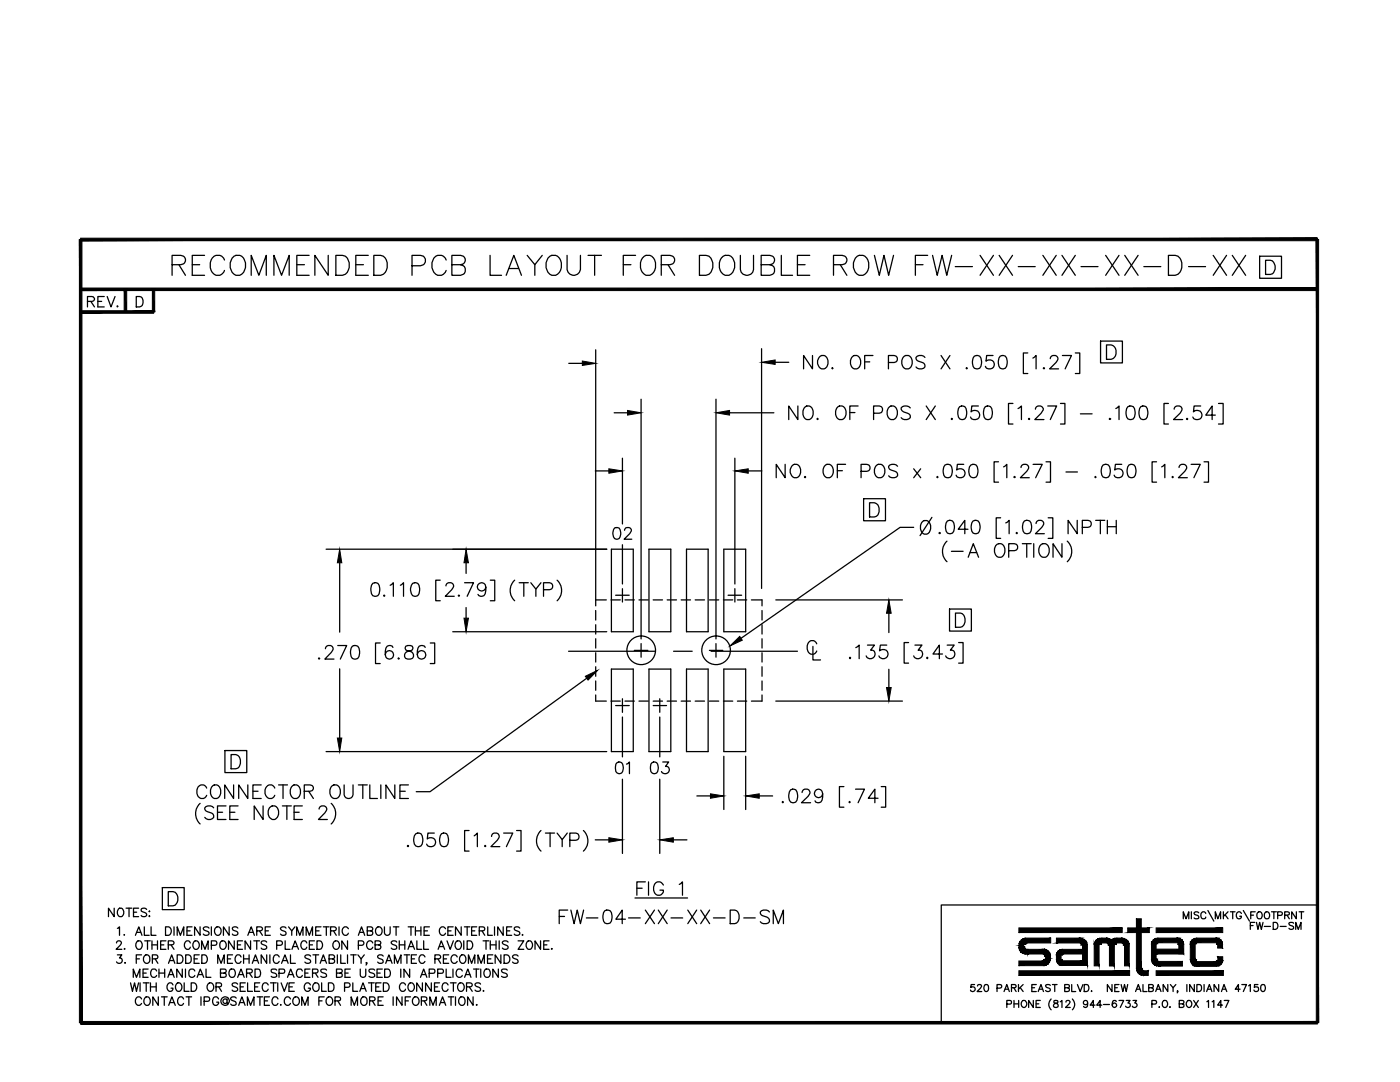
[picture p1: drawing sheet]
<svg xmlns="http://www.w3.org/2000/svg" width="279mm" height="216mm" viewBox="0 0 279 216" stroke-linecap="round" stroke-linejoin="round" font-family="sans-serif">
<g fill="none" stroke="#000" stroke-width=".25">
<path d="M20.8 59.2h-1.3v2h1.3M21.4 59.2l.8 2 .8-2M27.2 59.2h.7a1.12 1.12 0 0 1 .7 1 1.12 1.12 0 0 1-.7 1h-.7zM34.3 52.8h1.8l.5-.2a.93 .93 0 0 0 0-1.5l-.5-.1h-1.8v3.9M35.7 52.8l1.3 2.1M38.4 52.8h1.4M40.8 51h-2.4v3.9h2.4M44.8 51.9a1.46 1.46 0 0 0-1.7-1 1.46 1.46 0 0 0-1.1 1.5 1.86 1.86 0 0 0 1.9 2.5l.7-.6 .2-.3M46.7 51.1a1.52 1.52 0 0 1 2.3 1.3 1.86 1.86 0 0 1-1.9 2.5 2.33 2.33 0 0 1-.4-3.8zM50.1 54.9v-3.9l1.6 3.9 1.4-3.9v3.9M54.7 54.9v-3.9l1.5 3.9 1.5-3.9v3.9M59.2 52.8h1.6"/>
<path d="M61.7 51h-2.5v3.9h2.5M65.5 51v3.9l-2.7-3.9v3.9M67 51h1.3a1.85 1.85 0 0 1 1.4 2.4 1.72 1.72 0 0 1-1.4 1.5h-1.3zM71 52.8h1.5M73.5 51h-2.5v3.9h2.5M74.6 51h1.4a2.12 2.12 0 0 1 .9 3.3l-.4 .4-.5 .2h-1.4zM82.2 53h1.7a1.07 1.07 0 0 0 1-1.3l-.4-.6-.6-.1h-1.7v3.9M89 51.9a1.37 1.37 0 0 0-1.3-1 1.37 1.37 0 0 0-1.3 1 2.31 2.31 0 0 0 .9 3 1.41 1.41 0 0 0 1.7-.9M90.2 52.8h1.7l.6-.2a.93 .93 0 0 0 0-1.5l-.6-.1h-1.7v3.9h1.7a1.06 1.06 0 0 0 1-1 1.06 1.06 0 0 0-1-1.1M97.8 51v3.9h2.3M101 54.9l1.5-3.9 1.6 3.9M101.6 53.6h1.9"/>
<path d="M105.2 51l1.5 1.8 1.5-1.8M106.7 52.8v2.1M109.4 51.5a1.48 1.48 0 0 1 1.6-.5 1.48 1.48 0 0 1 1 1.4 1.86 1.86 0 0 1-1.9 2.5 2.38 2.38 0 0 1-.7-3.4zM113.2 51v2.8a1.35 1.35 0 0 0 1.3 1.1 1.35 1.35 0 0 0 1.3-1.1v-2.8M117.4 51h2.6M118.7 51v3.9M124.4 52.8h1.5M126.8 51h-2.4v3.9M128.6 51.1a1.5 1.5 0 0 1 2.2 1.3 1.86 1.86 0 0 1-1.9 2.5 2.36 2.36 0 0 1-.3-3.8zM132 52.8h1.7l.6-.2a.93 .93 0 0 0 0-1.5l-.6-.1h-1.7v3.9M133.3 52.8l1.3 2.1M139.6 51h1.3a1.85 1.85 0 0 1 1.4 2.4 1.72 1.72 0 0 1-1.4 1.5h-1.3z"/>
<path d="M144.3 51.1a1.52 1.52 0 0 1 2.3 1.3 1.86 1.86 0 0 1-1.9 2.5 2.33 2.33 0 0 1-.4-3.8zM147.8 51v2.8a1.32 1.32 0 0 0 1.3 1.1 1.32 1.32 0 0 0 1.3-1.1v-2.8M151.9 52.8h1.7l.6-.2a.93 .93 0 0 0 0-1.5l-.6-.1h-1.7v3.9h1.7a1.06 1.06 0 0 0 1-1 1.06 1.06 0 0 0-1-1.1M155.9 51v3.9h2.3M159.1 52.8h1.6M161.6 51h-2.5v3.9h2.5M166.3 52.8h1.8l.5-.2a.93 .93 0 0 0 0-1.5l-.5-.1h-1.8v3.9M167.7 52.8l1.3 2.1M170.7 51.5a1.48 1.48 0 0 1 1.7-.5 1.48 1.48 0 0 1 1 1.4 1.86 1.86 0 0 1-1.9 2.5 2.38 2.38 0 0 1-.8-3.4zM174.5 51l1 3.9 .9-3.9 .9 3.9 1-3.9M182.7 52.8h1.5M185.1 51h-2.4v3.9"/>
<path d="M186.1 51l.9 3.9 1-3.9 .9 3.9 1-3.9M190.6 53.2h3.5M195.6 51l2.7 3.9M198.3 51l-2.7 3.9M199.4 51l2.7 3.9M202.1 51l-2.7 3.9M203.2 53.2h3.4M208.1 51l2.7 3.9M210.8 51l-2.7 3.9M211.9 51l2.7 3.9M214.6 51l-2.7 3.9M215.7 53.2h3.4"/>
<path d="M220.7 51l2.6 3.9M223.3 51l-2.6 3.9M224.5 51l2.6 3.9M227.1 51l-2.6 3.9M228.3 53.2h3.4M233.2 51h1.3a2.12 2.12 0 0 1 1 3.3l-.4 .4-.6 .2h-1.3zM237.2 53.2h3.4M242.1 51l2.7 3.9M244.8 51l-2.7 3.9M245.9 51l2.7 3.9M248.6 51l-2.7 3.9M251.4 51.1h4.3v4.4h-4.3z"/>
<path d="M252.6 51.9h.9a1.5 1.5 0 0 1 1 1.4 1.5 1.5 0 0 1-1 1.5h-.9zM17.5 60.1h.8l.4-.1a.46 .46 0 0 0-.1-.7l-1.1-.1v2M18.1 60.1l.8 1.1M19.5 60.1h.8M23.4 61v.2l.2-.1M113.5 72.5h2.7M118.9 69.8v51.1M127.9 79.7v47.8M142.9 79.7v47.8M152 69.6v47.8M154.7 72.3h2.7M162.2 70.9v2.7l-1.8-2.7v2.7"/>
<path d="M163.5 71.3a.98 .98 0 0 1 1.1-.3 .98 .98 0 0 1 .6 1 1.17 1.17 0 0 1-.2 1.2 1.17 1.17 0 0 1-1.3 .3 1.54 1.54 0 0 1-.2-2.2zM166.1 73.3l-.1 .2 .1 .1 .2-.1M170 71.3a.98 .98 0 0 1 1.1-.3 .98 .98 0 0 1 .7 1 1.17 1.17 0 0 1-.3 1.2 1.17 1.17 0 0 1-1.3 .3 1.65 1.65 0 0 1-.2-2.2zM172.6 72.2h1M174.2 70.9h-1.6v2.7M177.3 72.3h1.1a.7 .7 0 0 0 .7-.7 .7 .7 0 0 0-.7-.7h-1.1v2.7M180.2 71.3a1.01 1.01 0 0 1 1.2-.3 1.01 1.01 0 0 1 .6 1 1.18 1.18 0 0 1-.2 1.2 1.18 1.18 0 0 1-1.3 .3 1.65 1.65 0 0 1-.3-2.2zM184.6 71.3a1.17 1.17 0 0 0-1.8 0 .68 .68 0 0 0 .5 .8l.8 .2a.65 .65 0 0 1 .5 .5 .65 .65 0 0 1-.3 .7 1.23 1.23 0 0 1-1.5-.3M187.8 70.9l1.8 2.7M189.6 70.9l-1.8 2.7M192.9 73.3l-.1 .2 .1 .1 .2-.1M194.5 71.1a.9 .9 0 0 1 1.3 .3 2.2 2.2 0 0 1-.3 2.1 .92 .92 0 0 1-1.3-.4 2.2 2.2 0 0 1 .3-2z"/>
<path d="M198.2 70.9h-1.3l-.1 1.2a.94 .94 0 0 1 1.4 0 .94 .94 0 0 1-.2 1.4 .94 .94 0 0 1-1.3-.4M199.6 71.1a.87 .87 0 0 1 1.3 .3 2.2 2.2 0 0 1-.3 2.1 .87 .87 0 0 1-1.2-.4 2.2 2.2 0 0 1 .2-2zM205.1 70.4h-.9v4.1h.9M206.1 71.4l.7-.5v2.7M208.3 73.3l-.1 .2 .1 .1 .2-.1M209.6 71.6l.3-.5 .7-.2a.65 .65 0 0 1 .4 1.1l-1.5 1.6h1.8M212 70.9h1.8l-1.2 2.7M214.6 70.4h.9v4.1h-.9M219.6 68.1h4.4v4.3h-4.4zM220.8 68.8h1a1.53 1.53 0 0 1 1 1.5 1.53 1.53 0 0 1-1 1.4h-1zM118.8 94h2.7M122.6 82.4h2.6"/>
<path d="M124.2 91.4v13.1M145.6 82.4h8.8M146.7 91.4v25.1M149.3 94h2.7M156.7 92.7v2.6l-1.8-2.6v2.6M158 93a.98 .98 0 0 1 1.1-.3 .98 .98 0 0 1 .7 1 1.17 1.17 0 0 1-.3 1.2 1.17 1.17 0 0 1-1.2 .3 1.54 1.54 0 0 1-.3-2.2zM159.2 81v2.7l-1.8-2.7v2.7M160.5 81.4a.98 .98 0 0 1 1.1-.4 .98 .98 0 0 1 .7 1 1.18 1.18 0 0 1-.3 1.3 1.18 1.18 0 0 1-1.2 .3 1.7 1.7 0 0 1-.3-2.2zM160.7 95.1l-.2 .1 .2 .1 .1-.1M163.2 83.5l-.2 .1 .2 .1 .1-.1M164.8 92.8a1.02 1.02 0 0 1 1.5 .9 1.17 1.17 0 0 1-.3 1.2 1.17 1.17 0 0 1-1.2 .3 1.62 1.62 0 0 1 0-2.4zM167 81.4a1.01 1.01 0 0 1 1.2-.4 1.01 1.01 0 0 1 .6 1 1.19 1.19 0 0 1-.2 1.3 1.19 1.19 0 0 1-1.3 .3 1.7 1.7 0 0 1-.3-2.2z"/>
<path d="M167.1 93.9h1M168.8 92.7h-1.7v2.6M169.6 82.3h1M171.3 81h-1.7v2.7M171.8 94.1h1.2a.7 .7 0 0 0 .6-.7 .7 .7 0 0 0-.6-.7h-1.2v2.6M172.4 99.5h4.3v4.4h-4.3zM174.3 82.5h1.2a.72 .72 0 0 0 .6-.8 .72 .72 0 0 0-.6-.7h-1.2v2.7M174.8 93a1.01 1.01 0 0 1 1.1-.3 1.01 1.01 0 0 1 .7 1 1.18 1.18 0 0 1-.3 1.3 1.18 1.18 0 0 1-1.3 .2 1.65 1.65 0 0 1-.2-2.2zM177.3 81.4a.98 .98 0 0 1 1.1-.4 .98 .98 0 0 1 .7 1 1.18 1.18 0 0 1-.3 1.3 1.18 1.18 0 0 1-1.2 .3 1.7 1.7 0 0 1-.3-2.2zM179.1 93a1.17 1.17 0 0 0-1.8 0 .68 .68 0 0 0 .6 .8l.7 .3a.65 .65 0 0 1 .5 .4 .65 .65 0 0 1-.2 .7 1.23 1.23 0 0 1-1.6-.3M181.7 81.4a1.23 1.23 0 0 0-1.9 0 .77 .77 0 0 0 .6 .8 1.45 1.45 0 0 1 1.3 .8v.3a1.23 1.23 0 0 1-1.9 0M182.3 93.5l1.4 1.8"/>
<path d="M183.7 93.5l-1.4 1.8M184.8 81l1.9 2.7M186.7 81l-1.9 2.7M187.1 95.1l-.1 .1 .1 .1 .1-.1M188.6 92.8a.9 .9 0 0 1 1.3 .4 2.2 2.2 0 0 1-.2 2 .9 .9 0 0 1-1.3-.4 2.2 2.2 0 0 1 .2-2zM190 83.5l-.2 .1 .2 .1 .1-.1M191.5 81.1a.87 .87 0 0 1 1.3 .4 2.27 2.27 0 0 1-.3 2.1 .87 .87 0 0 1-1.2-.4 2.31 2.31 0 0 1 .2-2.1zM192.3 92.7h-1.2l-.2 1.1a.94 .94 0 0 1 1.5 0 .94 .94 0 0 1-.2 1.4 .94 .94 0 0 1-1.4-.4M193.8 92.8a.87 .87 0 0 1 1.2 .4 2.2 2.2 0 0 1-.2 2 .92 .92 0 0 1-1.3-.4 2.07 2.07 0 0 1 .3-2zM195.3 81h-1.4l-.1 1.2a.96 .96 0 0 1 1.5 0 .96 .96 0 0 1-.2 1.4 .96 .96 0 0 1-1.4-.4M196.7 81.1a.87 .87 0 0 1 1.2 .4 2.27 2.27 0 0 1-.2 2.1 .87 .87 0 0 1-1.3-.4 2.31 2.31 0 0 1 .3-2.1zM199.3 92.1h-.9v4.1h.9"/>
<path d="M200.3 93.2l.6-.5v2.6M202.2 80.5h-.9v4.1h.9M202.5 95.1l-.2 .1 .2 .1 .1-.1M203.2 81.5l.6-.5v2.7M203.8 93.3l.2-.5 .8-.1a.65 .65 0 0 1 .4 1l-1.6 1.6h1.8M205.4 83.5l-.2 .1 .2 .1 .1-.1M206.2 92.7h1.8l-1.3 2.6M206.6 81.6l.2-.3 .4-.3a.87 .87 0 0 1 1 .5v.3l-.4 .7-1.3 1.2h1.8M208.8 92.1h.8v4.1h-.8M209.1 81h1.8l-1.3 2.7M211.6 80.5h.9v4.1h-.9M212.7 94.2h2.3"/>
<path d="M215.6 82.6h2.3M218.6 95.1l-.1 .1 .1 .1 .2-.1M220.1 92.8a.9 .9 0 0 1 1.4 .4 2.2 2.2 0 0 1-.3 2 .92 .92 0 0 1-1.3-.4 2.2 2.2 0 0 1 .2-2zM221.5 83.5l-.1 .1 .1 .1 .2-.1M222.7 81.5l.6-.5v2.7M223.9 92.7h-1.3l-.1 1.1a.94 .94 0 0 1 1.4 0 .94 .94 0 0 1-.2 1.4 .94 .94 0 0 1-1.4-.4M225.1 81.1a.92 .92 0 0 1 1.3 .4 2.27 2.27 0 0 1-.2 2.1 .9 .9 0 0 1-1.4-.4 2.31 2.31 0 0 1 .3-2.1zM225.3 92.8a.87 .87 0 0 1 1.3 .4 2.2 2.2 0 0 1-.3 2 .87 .87 0 0 1-1.2-.4 2.2 2.2 0 0 1 .2-2zM227.7 81.1a.87 .87 0 0 1 1.3 .4 2.27 2.27 0 0 1-.3 2.1 .87 .87 0 0 1-1.3-.4 2.31 2.31 0 0 1 .3-2.1zM230.8 92.1h-.9v4.1h.9M231.8 93.2l.7-.5v2.6M233.2 80.5h-.9v4.1h.9"/>
<path d="M234 95.1l-.1 .1 .1 .1 .2-.1M234.3 81.6l.3-.5 .8-.1a.65 .65 0 0 1 .4 1l-.3 .5-1.3 1.2h1.8M235.3 93.3l.3-.5 .7-.1a.65 .65 0 0 1 .4 1l-1.5 1.6h1.8M236.9 83.5l-.1 .1 .1 .1 .1-.1M237.7 92.7h1.8l-1.2 2.6M239.6 81h-1.3l-.1 1.2a.96 .96 0 0 1 1.4 0 .96 .96 0 0 1-.1 1.4 .96 .96 0 0 1-1.4-.4M240.3 92.1h.9v4.1h-.9M242.5 82.8h-1.9l1.3-1.8v2.7M243.2 80.5h.9v4.1h-.9M65.1 109.6h56M67.8 112.3v13.8M74.4 116.4a.87 .87 0 0 1 1.3 .4 2.31 2.31 0 0 1-.3 2.1 .87 .87 0 0 1-1.3-.4 2.27 2.27 0 0 1 .3-2.1z"/>
<path d="M76.7 118.7l-.1 .2 .1 .1 .1-.1M77.9 116.8l.6-.5v2.7M79.9 116.8l.6-.5v2.7M82.4 116.4a.87 .87 0 0 1 1.2 .4 2.31 2.31 0 0 1-.2 2.1 .87 .87 0 0 1-1.3-.4 1.99 1.99 0 0 1 .3-2.1zM87.9 115.8h-.9v4.1h.9M89 116.9l.3-.5 .7-.1a.65 .65 0 0 1 .4 1l-1.5 1.7h1.7M91.6 118.7l-.1 .2 .1 .1 .1-.1M92.7 116.3h1.8l-1.3 2.7M93 112.3v2.1M97 117.2a.85 .85 0 0 1-1.2 .7 .85 .85 0 0 1-.3-1.3 .85 .85 0 0 1 1.3 .1 2.51 2.51 0 0 1-.2 2.2 .84 .84 0 0 1-1.2-.3M97.8 115.8h.9v4.1h-.9M102.7 115.8a2.79 2.79 0 0 0 0 4.1"/>
<path d="M103.6 116.3h1.8M104.5 116.3v2.7M105.9 116.3l1 1.2 1.1-1.2M106.9 117.5v1.5M108.5 117.7h1.2a.7 .7 0 0 0 .6-.7 .7 .7 0 0 0-.6-.7h-1.2v2.7M111.2 115.8a2.79 2.79 0 0 1 0 4.1M118.9 119.7h2.1M121.9 119.7h1.9M122 109.6h4.4v16.5h-4.4zM122.7 105.4a.8 .8 0 0 1 1.1 .3 1.2 1.2 0 0 1-.8 1.9 1.3 1.3 0 0 1-.6-1.9zM122.9 118.8h2.7M124.2 108.7v7.8"/>
<path d="M124.2 117.5v2.6M124.6 105.8l.2-.3a.74 .74 0 0 1 1.2 .2l-.3 .8-1.1 1.1h1.5M124.7 119.7h1.9M127.5 119.7h1.9M129.5 109.6h4.4v16.5h-4.4zM130.4 119.7h1.8M133.2 119.7h1.8M135.9 119.7h1.9M137 109.6h4.3v16.5h-4.3zM138.7 119.7h1.9M141.6 119.7h1.8M144.4 119.7h1.8"/>
<path d="M144.5 109.6h4.3v16.5h-4.3zM145.3 118.8h2.7M146.7 117.5v2.6M147.2 119.7h1.8M150 119.7h2.1v1.2M154.8 119.7h25.3M173.5 100.3h1a1.52 1.52 0 0 1 1 1.4 1.52 1.52 0 0 1-1 1.5h-1zM182.3 105.2h-2.7l-31.7 22.2M184 104.3a.98 .98 0 0 1 1.1-.4 .98 .98 0 0 1 .6 1 1.18 1.18 0 0 1-.2 1.3 1.18 1.18 0 0 1-1.3 .3 1.73 1.73 0 0 1-.2-2.2zM186 103.2l-2.4 3.7M187.6 106.2l-.2 .2 .2 .1 .1-.1M189 108a2.79 2.79 0 0 0 0 4.1"/>
<path d="M189.1 104a.87 .87 0 0 1 1.2 .3 2.2 2.2 0 0 1-.2 2.1 .87 .87 0 0 1-1.3-.4 2.2 2.2 0 0 1 .3-2zM189.9 110h2.3M193.2 105.6h-2l1.3-1.8v2.7M193.2 111.2l1-2.7 1.1 2.7M193.6 110.3h1.3M194.2 104a.87 .87 0 0 1 1.3 .3 2.2 2.2 0 0 1-.3 2.1 .87 .87 0 0 1-1.3-.4 2.2 2.2 0 0 1 .3-2zM198.7 108.9a1.01 1.01 0 0 1 1.2-.4 1.01 1.01 0 0 1 .6 1 1.28 1.28 0 0 1-1.2 1.7 1.58 1.58 0 0 1-.6-2.3zM199.7 103.3h-.9v4.1h.9M200.7 104.3l.7-.5v2.7M201.3 109.9h1.2a.7 .7 0 0 0 .6-.7 .7 .7 0 0 0-.6-.7h-1.2v2.7M202.9 106.2l-.1 .2 .1 .1 .1-.1M204 108.5h1.8"/>
<path d="M204.4 104a.92 .92 0 0 1 1.4 .3 2.2 2.2 0 0 1-.3 2.1 .9 .9 0 0 1-1.3-.4 2.2 2.2 0 0 1 .2-2zM204.9 108.5v2.7M206.3 108.5v2.7M206.8 104.5l.2-.5 .8-.2a.65 .65 0 0 1 .4 1l-1.6 1.7h1.8M207.8 108.6a1.24 1.24 0 0 1 1.5 .4 1.24 1.24 0 0 1 0 1.5 1 1 0 0 1-1.2 .7 1 1 0 0 1-.8-1.1 1.62 1.62 0 0 1 .5-1.5zM209.2 103.3h.9v4.1h-.9M211.9 108.5v2.7l-1.7-2.7v2.7M213 108a2.79 2.79 0 0 1 0 4.1M215 103.8v2.7l-1.8-2.7v2.7M216 105.2h1.1a.7 .7 0 0 0 .7-.7 .7 .7 0 0 0-.7-.7h-1.1v2.7M218.7 103.8h1.8M219.6 103.8v2.7"/>
<path d="M221 103.8v2.7M221 105.1h1.8M222.8 103.8v2.7M63.7 131.3l-.1 .1 .1 .1 .1-.1M65 129.4l.2-.5 .8-.1a.65 .65 0 0 1 .4 1l-1.6 1.7h1.8M67.4 128.8h1.8l-1.3 2.7M67.8 133.5v13.8M70.3 128.9a.92 .92 0 0 1 1.3 .4 2.31 2.31 0 0 1-.2 2.1 .9 .9 0 0 1-1.3-.4 2.27 2.27 0 0 1 .2-2.1zM75.9 128.3h-1v4.1h1M78.4 129.2a.79 .79 0 0 0-1.1-.3 2.12 2.12 0 0 0 0 2.5 .83 .83 0 0 0 1.2-.4 .83 .83 0 0 0-.6-1.1 .83 .83 0 0 0-1 .7M79.6 131.3l-.2 .1 .2 .1 .1-.1M81 128.9a.54 .54 0 0 0 .3 .9 1.11 1.11 0 0 1 1.2 1.2 .93 .93 0 0 1-1 .5 .93 .93 0 0 1-.8-.9 1.19 1.19 0 0 1 1.3-.8 .54 .54 0 0 0 .3-.9l-.4-.1z"/>
<path d="M84.9 129.2a.8 .8 0 0 0-.8-.4 .8 .8 0 0 0-.7 .5 1.97 1.97 0 0 0 .3 2.1 .85 .85 0 0 0 1.2-.4 .85 .85 0 0 0-.6-1.1 .85 .85 0 0 0-1 .7M85.9 128.3h.9v4.1h-.9M90.4 126.1h30.7M93 121.2v2.1M113.5 129.9h17.2M117.1 135.3l-31.3 22.7h-2.7M118.9 138.7v1.2h2.1M118.9 121.8v1.9M118.9 124.7v1.8M118.9 127.5v1.8M118.9 130.2v1.9M118.9 133v1.9"/>
<path d="M118.9 135.9v1.8M121.9 139.9h1.9M122 133.5h4.4v16.5h-4.4zM124.2 139.4v2.7M124.7 139.9h1.9M126.6 129.8h2.7M127.5 139.9h1.9M127.9 128.4v2.7M129.5 133.5h4.4v16.5h-4.4zM130.4 139.9h1.8M131.7 139.4v2.7M133.2 139.9h1.8"/>
<path d="M134.4 129.9h3.7M135.9 139.9h1.9M137 133.5h4.3v16.5h-4.3zM138.7 139.9h1.9M141.6 129.8h2.6M141.6 139.9h1.8M141.9 129.9h17.2M142.9 128.4v2.7M144.4 139.9h1.8M144.5 133.5h4.3v16.5h-4.3zM147.2 139.9h1.8M152.1 138.7v1.2h-2.1"/>
<path d="M152.1 121.8v1.9M152.1 124.7v1.8M152.1 127.5v1.8M152.1 130.2v1.9M152.1 133v1.9M152.1 135.9v1.8M154.8 139.9h25.3M162.2 129v2.7h1.6M163 128.5a.98 .98 0 0 0-1.1-.7 .98 .98 0 0 0-.8 1 1.18 1.18 0 0 0 .2 1.3 1.18 1.18 0 0 0 1.3 .3l.4-.5M169.6 131.1l-.1 .2 .1 .1 .2-.1M170.8 129.2l.7-.5v2.7M173.1 128.7h1.4l-.7 1a.87 .87 0 0 1 .9 1 .87 .87 0 0 1-1.2 .7l-.4-.1-.2-.4"/>
<path d="M177 128.7h-1.3l-.2 1.2a.96 .96 0 0 1 1.5-.1 .96 .96 0 0 1-.2 1.5 .96 .96 0 0 1-1.4-.4M177.4 122.4v3.8M177.4 133.5v3.7M181.3 128.2h-.9v4.1h.9M182.6 128.7h1.4l-.8 1a.87 .87 0 0 1 .9 1 .87 .87 0 0 1-1.1 .7l-.4-.1-.3-.4M185.1 131.1l-.2 .2 .2 .1 .1-.1M188.1 130.5h-1.9l1.3-1.8v2.7M189 128.7h1.4l-.7 1a.87 .87 0 0 1 .9 1 .87 .87 0 0 1-1.2 .7l-.5-.3-.2-.2M189.5 121.5h4.4v4.4h-4.4zM190.7 122.3h1a1.52 1.52 0 0 1 .9 1.4 1.52 1.52 0 0 1-.9 1.5h-1zM191.3 128.2h.9v4.1h-.9M41.2 157.3a1.01 1.01 0 0 0-1.1-.7 1.01 1.01 0 0 0-.8 1 1.19 1.19 0 0 0 .3 1.3 1.19 1.19 0 0 0 1.3 .3l.3-.5"/>
<path d="M42.5 156.7a1.02 1.02 0 0 1 1.5 .9 1.18 1.18 0 0 1-.2 1.3 1.18 1.18 0 0 1-1.3 .3 1.66 1.66 0 0 1 0-2.5zM44.9 149.8h4.3v4.4h-4.3zM46.1 150.6h.9a1.52 1.52 0 0 1 1 1.4 1.52 1.52 0 0 1-1 1.4h-.9zM46.6 156.6v2.7l-1.8-2.7v2.7M49.5 156.6v2.7l-1.9-2.7v2.7M50.5 157.9h1M52.1 156.6h-1.6v2.7h1.6M54.8 157.3a1.01 1.01 0 0 0-1.1-.7 1.01 1.01 0 0 0-.8 1 1.21 1.21 0 0 0 .3 1.3 1.21 1.21 0 0 0 1.3 .3l.3-.5M55.6 156.6h1.8M56.5 156.6v2.7M58.2 157a.98 .98 0 0 1 1.1-.3 .98 .98 0 0 1 .7 .9 1.18 1.18 0 0 1-.3 1.3 1.18 1.18 0 0 1-1.3 .3 1.7 1.7 0 0 1-.2-2.2zM60.7 157.9l1.6-.1a.62 .62 0 0 0 0-1.1l-1.6-.1v2.7"/>
<path d="M61.6 157.9l.9 1.4M65.1 150h56M66.4 156.7a1.04 1.04 0 0 1 1.5 .9 1.19 1.19 0 0 1-.2 1.3 1.19 1.19 0 0 1-1.3 .3 1.66 1.66 0 0 1 0-2.5zM68.7 156.6v2a.9 .9 0 0 0 .9 .7 .9 .9 0 0 0 .9-.7v-2M71.5 156.6h1.8M72.4 156.6v2.7M73.8 156.6v2.7h1.5M76 156.6v2.7M78.8 156.6v2.7l-1.8-2.7v2.7M79.8 157.9h1.1M81.5 156.6h-1.7v2.7h1.7M122.9 140.8h2.7"/>
<path d="M123.2 152.2a.74 .74 0 0 1 1.1 .3 1.85 1.85 0 0 1-.2 1.7 .79 .79 0 0 1-1.2-.2 2.03 2.03 0 0 1 .3-1.8zM124.2 143.1v7.9M124.2 155.5v14.8M125 152.5l.6-.5v2.4M130.1 152.2a.74 .74 0 0 1 1.1 .3 1.85 1.85 0 0 1-.2 1.7 .77 .77 0 0 1-1.1-.2 2.03 2.03 0 0 1 .2-1.8zM130.4 140.8h2.6M131.7 143.1v7.9M131.7 155.5v14.8M132.3 152h1.1l-.6 .9a.77 .77 0 0 1 .7 1.1 .77 .77 0 0 1-1.2 .2l-.3-.2M139.1 158.8h2.7M144.5 150.9v10.6M148.8 150.9v10.6"/>
<path d="M151.5 158.8h2.7M156.2 159.9l-.1 .1 .1 .2 .2-.2M157.8 157.6a.85 .85 0 0 1 1.3 .4 2.2 2.2 0 0 1-.3 2 .87 .87 0 0 1-1.3-.3 2.31 2.31 0 0 1 .3-2.1zM160.1 158.1l.2-.5 .8-.1a.71 .71 0 0 1 .4 1l-1.6 1.7h1.9M164.2 158.4a.83 .83 0 0 1-1.2 .7 .83 .83 0 0 1-.3-1.3 .83 .83 0 0 1 1.4 .1 2.4 2.4 0 0 1-.3 2.1 .79 .79 0 0 1-1.1-.2M168.4 157h-.9v4.1h.9M169.6 159.9l-.2 .1 .2 .2 .1-.2M170.7 157.5h1.8l-1.2 2.7M175.2 159.3h-1.9l1.3-1.8v2.7M175.9 157h.9v4.1h-.9M32.4 177.1h4.4v4.4h-4.4zM33.6 177.9h.9a1.5 1.5 0 0 1 1 1.4 1.5 1.5 0 0 1-1 1.4h-.9z"/>
<path d="M39.9 160.3a2.79 2.79 0 0 0 0 4.1M42.6 161.2a1.17 1.17 0 0 0-1.7 0 .68 .68 0 0 0 .5 .8l.7 .2a.65 .65 0 0 1 .5 .5 .65 .65 0 0 1-.2 .7 1.1 1.1 0 0 1-1.5-.3M43.4 162.1h1M45.1 160.8h-1.7v2.7h1.7M45.9 162.1h1M47.5 160.8h-1.6v2.7h1.6M52.5 160.8v2.7l-1.8-2.7v2.7M53.8 161.2a1.01 1.01 0 0 1 1.1-.4 1.01 1.01 0 0 1 .7 1 1.28 1.28 0 0 1-1.3 1.7 1.58 1.58 0 0 1-.5-2.3zM56.4 160.8h1.7M57.2 160.8v2.7M58.7 162.1h1M60.3 160.8h-1.6v2.7h1.6"/>
<path d="M63.7 161.4l.2-.5 .8-.1a.65 .65 0 0 1 .4 1l-1.5 1.7h1.7M66.1 160.3a2.79 2.79 0 0 1 0 4.1M81.4 168.7l-.1 .1 .1 .1 .1-.1M83 166.4a.85 .85 0 0 1 1.3 .4 2.2 2.2 0 0 1-.3 2 .92 .92 0 0 1-1.3-.4 2.17 2.17 0 0 1 .3-2zM86.7 166.2h-1.3l-.1 1.2a.94 .94 0 0 1 1.4 0 .94 .94 0 0 1-.2 1.4 .94 .94 0 0 1-1.4-.4M88.1 166.4a.85 .85 0 0 1 1.3 .4 2.2 2.2 0 0 1-.3 2 .87 .87 0 0 1-1.2-.4 2.31 2.31 0 0 1 .2-2zM93.6 165.7h-.9v4.1h.9M94.6 166.8l.7-.6v2.7M96.8 168.7l-.1 .1 .1 .1 .2-.1M98.1 166.9a.66 .66 0 0 1 .5-.7h.5a.68 .68 0 0 1 .4 1.1l-1.5 1.6h1.8M100.5 166.2h1.8l-1.2 2.7M103.1 165.7h.9v4.1h-.9"/>
<path d="M108 165.7a2.79 2.79 0 0 0 0 4.1M108.9 166.2h1.8M109.8 166.2v2.7M111.2 166.2l1 1.3 1-1.3M112.2 167.5v1.4M113.7 167.7h1.2a.72 .72 0 0 0 .7-.8 .72 .72 0 0 0-.7-.7h-1.2v2.7M116.4 165.7a2.79 2.79 0 0 1 0 4.1M118.8 167.6h2.7M126.7 179.2h10.5M127.1 177.2h1.1M128.8 176h-1.7v2.6M129.4 176v2.6"/>
<path d="M132.4 176.6a1 1 0 0 0-1.1-.6 1 1 0 0 0-.9 1 1.17 1.17 0 0 0 .3 1.3 1.17 1.17 0 0 0 1.3 .2l.4-.5v-.4h-.7M134.4 167.6h2.7M135.6 176.5l.6-.5v2.6M22.8 181.2v1.7l-1.2-1.7v1.7M23.3 188.2l.3-.5 .5 .1 .1 .3-.2 .5-.8 .8h1.1M23.4 185.2l.4-.3v1.7M23.4 190.5h.9l-.5 .7a.57 .57 0 0 1 .4 .9 .57 .57 0 0 1-.9-.2M23.7 181.3a.8 .8 0 0 1 1 .4 .8 .8 0 0 1-.2 1l-.1 .1a.84 .84 0 0 1-1-.4 .84 .84 0 0 1 .3-1.1zM24.8 186.5v.1l.1-.1M24.9 189.3h-.1h.1M24.9 192.1v.1l.1-.1M25.2 181.2h1.1"/>
<path d="M25.8 181.2v1.7M26 196.1l.4 1.7 .5-1.7 .3 1.7 .5-1.7M26.6 195v-1.6l.6 1.6 .7-1.6v1.6M26.6 182h.7M27 186.6l.7-1.7 .6 1.7M27.2 191.3h.6M27.3 186h.8M27.4 187.8a.8 .8 0 0 1 1 .4 .8 .8 0 0 1-.2 1l-.1 .1a.8 .8 0 0 1-1-.3 .8 .8 0 0 1 .2-1zM27.7 181.2h-1.1v1.7h1.1M28 196.1v1.7M28.3 190.5h-1.1v1.7M28.3 199.3a.63 .63 0 0 0-.8-.4 .63 .63 0 0 0-.5 .6 .75 .75 0 0 0 .2 .8 .75 .75 0 0 0 .8 .2l.3-.3"/>
<path d="M28.5 194.2h.7M28.6 196.1h1.1M28.8 184.9v1.7h1M28.8 190.8a.6 .6 0 0 1 .7-.3 .6 .6 0 0 1 .4 .7 .76 .76 0 0 1-.8 1l-.1-.1a.99 .99 0 0 1-.2-1.3zM28.9 199.2l.2-.2a.8 .8 0 0 1 .9 .4 .8 .8 0 0 1-.2 .9l-.1 .2a.8 .8 0 0 1-1-.3 .8 .8 0 0 1 .2-1zM28.9 187.7h1.1M29.2 196.1v1.7M29.3 181.5a.6 .6 0 0 0-.6-.3 .6 .6 0 0 0-.5 .4v.2l.9 .4 .2 .5a.69 .69 0 0 1-1.1 0M29.4 187.7v1.7M29.6 193.4h-1.1v1.6h1.1M29.7 181.8h.2zM29.8 182.7v.2z"/>
<path d="M30 196.1v1.7M30 196.9h1.2M30.2 184.9v1.7h.9M30.3 187.7v1.7M30.3 188.5h1.1M30.4 191.3l1-.1 .1-.2-.1-.4-1-.1v1.7M31 191.3l.5 .9M31.2 196.1v1.7M31.3 193.7a.61 .61 0 0 0-.7-.3 .61 .61 0 0 0-.5 .6 .67 .67 0 0 0 .2 .9 .67 .67 0 0 0 1-.3M31.4 187.7v1.7M31.6 198.9v1.7l-1.1-1.7v1.7M31.7 194.2h1.2"/>
<path d="M31.7 193.4v1.6M32.1 188.5h.6M32.2 198.9h1.2M32.8 198.9v1.7M32.9 193.4v1.6M33 184.9h.6a.91 .91 0 0 1 .6 .9 .91 .91 0 0 1-.6 .8h-.6zM33.1 187.7h-1v1.7h1M33.5 195l.6-1.6 .7 1.6M33.6 188.5h1l.1-.3-.1-.3-.3-.2h-.7v1.7M33.6 192.2l.7-1.7 .6 1.7M33.8 194.5h.8M33.8 191.7h.8"/>
<path d="M34.1 188.5l.6 .9M34.5 196.5a.61 .61 0 0 0-.7-.4 .61 .61 0 0 0-.5 .7v.4a.6 .6 0 0 0 .6 .6 .6 .6 0 0 0 .6-.6h-.4M34.7 184.9v1.7M35.3 196.2a.8 .8 0 0 1 1 .4 .8 .8 0 0 1-.2 1l-.1 .1a.8 .8 0 0 1-1-.3 .8 .8 0 0 1 .2-1zM35.4 186.6v-1.7l.6 1.7 .7-1.7v1.7M35.4 190.5h.5a.89 .89 0 0 1 .6 .9 .89 .89 0 0 1-.6 .8h-.5zM36.4 193.4v1.6l-1.1-1.6v1.6M36.6 199.3a.61 .61 0 0 0-.7-.4 .61 .61 0 0 0-.5 .6 .75 .75 0 0 0 .2 .8 .75 .75 0 0 0 .8 .2l.2-.3M36.8 196.1v1.7h.9M37 193.4v1.6M37.1 190.5h.5a.91 .91 0 0 1 .6 .9 .91 .91 0 0 1-.6 .8h-.5zM37.1 198.9h1.1"/>
<path d="M37.3 185.7h.6M37.7 198.9v1.7M38 188.2a.61 .61 0 0 0-.7-.5 .61 .61 0 0 0-.5 .7v.4a.61 .61 0 0 0 .5 .6 .61 .61 0 0 0 .7-.4M38.2 196.1h.5a.91 .91 0 0 1 .6 .9 .91 .91 0 0 1-.6 .8h-.5zM38.3 184.9h-1v1.7h1M38.7 191.3h.7M38.8 187.8a.8 .8 0 0 1 .9 .4 .8 .8 0 0 1-.1 1l-.2 .1a.8 .8 0 0 1-.9-.3 .8 .8 0 0 1 .2-1zM38.9 193.7a.61 .61 0 0 0-.7-.3 .61 .61 0 0 0-.5 .6 .67 .67 0 0 0 .3 .9 .67 .67 0 0 0 .9-.3M39.3 195l.7-1.6 .7 1.6M39.6 194.5h.8M39.8 190.5h-1.1v1.7h1.1M39.9 184.9v1.7l-1.1-1.7v1.7"/>
<path d="M40.1 198.9v1.7M40.2 189.4v-1.7l.7 1.7 .6-1.7v1.7M40.3 190.5h.5a.91 .91 0 0 1 .6 .9 .91 .91 0 0 1-.6 .8h-.5zM40.7 199.8h.8l.3-.3a.47 .47 0 0 0-.3-.6h-.8v1.7M41.1 193.4v1.6h1M41.5 196.4a.63 .63 0 0 1 .7-.3 .63 .63 0 0 1 .4 .7v.4a.66 .66 0 0 1-.6 .6 .66 .66 0 0 1-.7-.6zM41.7 185.2a.65 .65 0 0 0-1.1 .1l.1 .3 .9 .4 .1 .4a.74 .74 0 0 1-1.1 0M42.2 188.6l1-.1 .1-.2-.1-.5-1-.1v1.7M42.2 184.9v1.7M43 185.2a.77 .77 0 0 1 1.1 .1 .77 .77 0 0 1-.1 1.1 .77 .77 0 0 1-1.1-.1 .77 .77 0 0 1 .1-1.1zM43.1 196.9l1-.1 .1-.5-.4-.2h-.7v1.7M43.4 192.2v-1.7l.7 1.7 .7-1.7v1.7"/>
<path d="M43.6 199.3a.59 .59 0 0 0-.9-.3 .91 .91 0 0 0-.3 1 .91 .91 0 0 0 .8 .6l.4-.4v-.2h-.4M43.7 196.9l.5 .9M44 188a.63 .63 0 0 1 .7-.2 .63 .63 0 0 1 .4 .6v.4a.64 .64 0 0 1-.6 .6 .64 .64 0 0 1-.6-.6zM44 194.2l1-.1 .1-.3v-.3l-1.1-.1v1.6l1.1-.1v-.4l-.1-.3h-.3M45.3 199.5a.44 .44 0 0 0-.7-.1 .44 .44 0 0 0 0 .7 .44 .44 0 0 0 .7-.1M45.3 199.3l.1 .9a.73 .73 0 0 0 .2-1 .73 .73 0 0 0-1-.2 .84 .84 0 0 0-.4 1.3 .84 .84 0 0 0 1.3 0M45.4 191.3h.6M45.7 184.9v1.7l-1.1-1.7v1.7M46 193.4a.82 .82 0 0 1 1 .4 .82 .82 0 0 1-.2 1 .69 .69 0 0 1-.9 .1 .69 .69 0 0 1-.2-.9zM46.4 190.5h-1v1.7h1M46.8 187.7v1.7l-1.2-1.7v1.7M47.1 199.2a.6 .6 0 0 0-.6-.3 .6 .6 0 0 0-.5 .4l.3 .3 .7 .3 .1 .4a.69 .69 0 0 1-1.1 0"/>
<path d="M47.4 188.5h.6M47.4 195l.7-1.6 .6 1.6M47.4 196.4a.6 .6 0 0 0-.6-.3 .6 .6 0 0 0-.5 .4l.2 .3 .8 .3 .1 .5a.69 .69 0 0 1-1.1 0M47.5 185.2a.61 .61 0 0 0-.6-.3 .61 .61 0 0 0-.5 .4l.1 .3 .9 .4 .1 .4a.69 .69 0 0 1-1.1 0M47.7 194.5h.8M47.9 196.9h.7M48.1 191a.61 .61 0 0 0-.7-.5 .61 .61 0 0 0-.5 .7v.4a.61 .61 0 0 0 .5 .6 .61 .61 0 0 0 .7-.4M48.4 187.7h-1v1.7h1M48.6 191.3h1.1M48.6 190.5v1.7M49 196.1h-1.1v1.7h1.1M49.2 194.2l1-.1 .1-.3v-.3l-1.1-.1v1.6"/>
<path d="M49.4 196.1v1.7h1M49.5 186.6l.6-1.7 .7 1.7M49.7 186h.8M49.7 190.5v1.7M49.8 194.2l.5 .8M50 187.7v1.7l-1.1-1.7v1.7M50.3 192.2l.7-1.7 .6 1.7M50.6 191.7h.8M50.6 187.7h1.2M50.8 196.9h.6M50.9 193.4h.5a.88 .88 0 0 1 .6 .8 .88 .88 0 0 1-.6 .8h-.5zM51.2 185.7h1l.2-.5-.4-.3h-.8v1.7"/>
<path d="M51.2 187.7v1.7M51.3 198.9h1.1M51.8 185.7l.6 .9M51.8 196.1h-1v1.7h1M51.9 198.9v1.7M52.8 199.7h.6M52.9 185.7h.7M53.2 188a.6 .6 0 0 0-.6-.3 .6 .6 0 0 0-.5 .5l.2 .2 .8 .3 .1 .5a.69 .69 0 0 1-1.1 0M53.2 190.5v1.7l-1.1-1.7v1.7M53.5 196.5a.59 .59 0 0 0-.9-.3 .91 .91 0 0 0-.3 1 .91 .91 0 0 0 .8 .6l.4-.4M53.8 198.9h-1v1.7h1M53.9 190.5v1.7"/>
<path d="M53.9 184.9h-1v1.7h1M54 196.1h1.1M54.6 196.1v1.7M55.2 188.6l1-.1 .2-.2-.1-.4-.4-.2h-.7v1.7M55.2 193.6l-.4-.2h-.6l-.1 .2 .1 .4 .9 .4 .1 .4a.77 .77 0 0 1-1.1 0M55.4 196.1v1.7M55.5 199.3a.61 .61 0 0 0-.7-.4 .61 .61 0 0 0-.5 .6v.5a.61 .61 0 0 0 .5 .6 .61 .61 0 0 0 .7-.4M55.7 194.2h1l.1-.3-.1-.4-1-.1v1.6M55.7 191a.59 .59 0 0 0-.9-.4 .91 .91 0 0 0-.3 1 .91 .91 0 0 0 .8 .6l.4-.4M56.1 196.1l.6 1.7 .7-1.7M56.2 192.2l.7-1.7 .6 1.7M56.4 191.7h.8"/>
<path d="M56.9 187.7v1.7h1M57.1 185.2a.61 .61 0 0 0-.6-.3 .61 .61 0 0 0-.5 .4l.3 .4 .7 .2 .1 .5a.69 .69 0 0 1-1.1 0M57.4 195l.6-1.6 .7 1.6M57.6 184.9l.6 .8 .7-.8M57.6 194.5h.8M57.7 196.9h.6M58 190.5v1.7h.9M58 199.3a.63 .63 0 0 0-.7-.4 .63 .63 0 0 0-.6 .6 .75 .75 0 0 0 .2 .8 .75 .75 0 0 0 .8 .2l.3-.3M58.2 185.7v.9M58.3 189.4l.6-1.7 .7 1.7M58.5 188.9h.8M58.6 199.2a.63 .63 0 0 1 .7-.3 .63 .63 0 0 1 .4 .6 .75 .75 0 0 1-.1 .8 .75 .75 0 0 1-.8 .2 .99 .99 0 0 1-.2-1.3z"/>
<path d="M58.7 196.1h-1v1.7h1M59.2 186.6v-1.7l.6 1.7 .7-1.7v1.7M60.3 193.7a.61 .61 0 0 0-.7-.3 .61 .61 0 0 0-.4 .6 .67 .67 0 0 0 .2 .9 .67 .67 0 0 0 .9-.3M60.8 194.2h.7M61.1 186.6v-1.7l.6 1.7 .7-1.7v1.7M61.2 188.2a.61 .61 0 0 0-.7-.5 .61 .61 0 0 0-.5 .7v.4a.61 .61 0 0 0 .5 .6 .61 .61 0 0 0 .7-.4M61.7 188.5h.7M61.9 193.4h-1.1v1.6h1.1M61.9 196.5a.63 .63 0 0 0-.7-.4 .63 .63 0 0 0-.5 .7v.4a.61 .61 0 0 0 .6 .6 .61 .61 0 0 0 .6-.6h-.4M62 190.8a.64 .64 0 0 0-.6-.3 .64 .64 0 0 0-.6 .5l.1 .1 .9 .4 .2 .5a.74 .74 0 0 1-1.2 0M62.4 194.2l.9-.1 .2-.3-.1-.3-1-.1v1.6M62.5 190.5h1.1"/>
<path d="M62.6 196.4l.3-.3a.85 .85 0 0 1 .8 .9 .85 .85 0 0 1-.8 .8l-.5-.6zM62.8 187.7h-1.1v1.7h1.1M62.9 194.2l.6 .8M63 185.7h.7M63 190.5v1.7M63.3 187.7h.5a.91 .91 0 0 1 .6 .9 .91 .91 0 0 1-.6 .8h-.5zM63.6 199.7h.7M63.9 192.2l.6-1.7 .7 1.7M64.1 184.9h-1.1v1.7h1.1M64.1 191.7h.9M64.2 196.1v1.7h.9M64.5 184.9h1.2"/>
<path d="M64.7 198.9h-1.1v1.7M65.1 184.9v1.7M65.2 193.6l-.5-.2h-.5l-.2 .2 .2 .4 .9 .4 .1 .4a.84 .84 0 0 1-1.2 0M65.2 199.2a.63 .63 0 0 1 .8-.3 .63 .63 0 0 1 .4 .6 .75 .75 0 0 1-.2 .8 .75 .75 0 0 1-.8 .2 .99 .99 0 0 1-.2-1.3zM65.5 196.1h.6a.91 .91 0 0 1 .6 .9 .91 .91 0 0 1-.6 .8h-.6zM65.7 191.3l.9-.1 .2-.2-.2-.4-.9-.1v1.7h.7l.4-.3a.47 .47 0 0 0-.4-.6M66 185.7h.9l.2-.5-.4-.3h-.7v1.7M66.6 185.7l.5 .9M66.6 188a.63 .63 0 0 1 .7-.2 .63 .63 0 0 1 .4 .6v.4a.66 .66 0 0 1-.6 .6 .66 .66 0 0 1-.7-.6zM66.9 199.7l.9-.1 .1-.5-.3-.2h-.7v1.7M67.2 194.2l.9-.1 .2-.3-.1-.3-1-.1v1.6l1-.1 .1-.4-.2-.3h-.2M67.3 190.5v1.7"/>
<path d="M67.4 199.7l.6 .9M67.7 184.9v1.7M68 190.5v1.7h.9M68.8 197l.9-.1 .2-.2-.1-.4-.3-.2h-.7v1.7M68.8 194.2h.7M69.4 187.7v1.7l-1.2-1.7v1.7M69.4 190.5v1.7M69.5 185.3a.69 .69 0 0 0-.9-.3 .69 .69 0 0 0-.3 1 .63 .63 0 0 0 .5 .6 .63 .63 0 0 0 .7-.4M69.9 193.4h-1.1v1.6h1.1M70 190.5h1.1M70.4 196.1v1.7h1M70.5 190.5v1.7"/>
<path d="M71.4 190.5l.7 .8 .6-.8M71.5 186.6l.7-1.7 .6 1.7M71.5 188.6l.9-.1 .2-.2-.1-.4-.3-.2h-.7v1.7M71.8 186h.8M71.8 197.8l.6-1.7 .7 1.7M71.9 193.4v1.1a.56 .56 0 0 0 .5 .5 .56 .56 0 0 0 .6-.5v-1.1M72 197.3h.8M72.1 191.3v.9M72.2 199.2l.2-.3a.85 .85 0 0 1 .9 .9 .85 .85 0 0 1-.9 .8l-.1-.1a.99 .99 0 0 1-.1-1.3zM73.2 192.1h-.2h.2l-.2 .5M73.3 185.7h.9l.2-.3-.1-.3-.3-.2h-.7v1.7h.7a.45 .45 0 0 0 .4-.4 .45 .45 0 0 0-.4-.5M73.5 196.1h1.2"/>
<path d="M73.8 199.7l.9-.1 .2-.2-.1-.3-.3-.2h-.7v1.7M74.1 196.1v1.7M74.3 199.7l.6 .9M74.4 188.2a.63 .63 0 0 0-.7-.5 .63 .63 0 0 0-.5 .7v.4a.63 .63 0 0 0 .5 .6 .63 .63 0 0 0 .7-.4M74.8 193.6l-.4-.2h-.6l-.2 .2 .2 .4 .9 .4 .1 .4a.81 .81 0 0 1-1.2 0M74.9 188.5h.9l.2-.3-.1-.3-.3-.2h-.7v1.7h.7l.3-.1 .1-.4-.4-.4M75 196.9h.6M75.1 185.2a.77 .77 0 0 1 1.1 .1 .77 .77 0 0 1-.1 1.1 .77 .77 0 0 1-1.1-.1 .77 .77 0 0 1 .1-1.1zM75.2 194.2h.7M75.5 199.7h.6M76 196.1h-1v1.7h1M76.3 193.4h-1.1v1.6h1.1"/>
<path d="M76.5 190.8a.6 .6 0 0 0-.6-.3 .6 .6 0 0 0-.5 .5l.3 .2 .6 .3 .2 .5a.69 .69 0 0 1-1.1 0M76.5 198.9h-1v1.7h1M76.5 196.1h.6a.91 .91 0 0 1 .6 .9 .91 .91 0 0 1-.6 .8h-.6zM76.7 184.9v1.2a.57 .57 0 0 0 .6 .5 .57 .57 0 0 0 .6-.5v-1.2M76.8 193.4h.6a.88 .88 0 0 1 .5 .8 .88 .88 0 0 1-.5 .8h-.6zM77 192.2l.6-1.7 .6 1.7M77.2 191.7h.8M78.5 198.9v1.7M78.5 184.9h1.1M78.7 192.2v-1.7l.6 1.7 .7-1.7v1.7M79.1 184.9v1.7M79.2 188a.6 .6 0 0 0-.6-.3 .6 .6 0 0 0-.5 .5l.3 .3 .7 .2 .1 .5a.69 .69 0 0 1-1.1 0"/>
<path d="M79.7 188.5h1.1M79.7 187.7v1.7M80 193.4v1.6M80.2 198.9v1.7l-1.1-1.7v1.7M80.7 190.5h1.1M80.8 187.7v1.7M80.9 199.7h.6M80.9 196.5a.61 .61 0 0 0-.7-.4 .61 .61 0 0 0-.5 .7v.4a.61 .61 0 0 0 .5 .6 .61 .61 0 0 0 .7-.4M81.2 190.5v1.7M81.4 189.4l.7-1.7 .6 1.7M81.5 184.9h1.1M81.7 188.9h.8"/>
<path d="M81.7 196.2a.8 .8 0 0 1 1 .4 .8 .8 0 0 1-.2 1l-.1 .1a.8 .8 0 0 1-1-.3 .8 .8 0 0 1 .2-1zM81.8 193.4v1.6l-1.2-1.6v1.6M81.9 198.9h-1v1.7M82 184.9v1.7M82.1 191.3h.6M82.5 199.2a.63 .63 0 0 1 .7-.3 .63 .63 0 0 1 .4 .6 .75 .75 0 0 1-.1 .8 .75 .75 0 0 1-.9 .2 .99 .99 0 0 1-.1-1.3zM82.9 185.7h1.1M82.9 184.9v1.7M83.1 190.5h-1v1.7h1M83.2 187.7v1.7h1M83.9 195l.7-1.6 .6 1.6M84 184.9v1.7"/>
<path d="M84.1 199.7l1-.1v-.5l-.3-.2h-.7v1.7M84.1 194.5h.8M84.3 196.1v1.7l-1.1-1.7v1.7M84.6 187.7v1.7h.9M84.6 185.7h.7M84.6 199.7l.6 .9M84.8 191a.59 .59 0 0 0-.9-.4 .91 .91 0 0 0-.3 1 .91 .91 0 0 0 .8 .6l.4-.4M85.7 194.2h.9l.2-.3-.1-.4-1-.1v1.6M85.7 184.9h-1.1v1.7h1.1M86.1 196.1v1.7l-1.2-1.7v1.7M86.7 196.9h.6M86.8 191.3l1-.1 .1-.3-.3-.4h-.8v1.7"/>
<path d="M87.3 194.2h1l.2-.3-.1-.4-1.1-.1v1.6M87.4 191.3l.5 .9M87.4 189.4l.7-1.7 .6 1.7M87.7 188.9h.8M87.7 196.1h-1v1.7h1M88.5 191.3h.6M88.9 185.3a.69 .69 0 0 0-.9-.3 .69 .69 0 0 0-.3 1 .63 .63 0 0 0 .5 .6 .63 .63 0 0 0 .7-.4M89 193.4v1.6h1M89.2 187.7l.6 1.7 .7-1.7M89.4 185.7h.6M89.4 196.5a.59 .59 0 0 0-.9-.3 .91 .91 0 0 0-.3 1 .91 .91 0 0 0 .8 .6l.4-.4M89.5 198.9h1.1"/>
<path d="M89.5 190.5h-1v1.7h1M89.9 196.1h1.1M90 198.9v1.7M90.4 193.4v1.6M90.4 184.9h-1v1.7h1M90.5 196.1v1.7M90.9 198.9v1.7M91.1 187.8a.8 .8 0 0 1 1 .4 .8 .8 0 0 1-.2 1l-.1 .1a.8 .8 0 0 1-1-.3 .8 .8 0 0 1 .2-1zM91.2 191a.63 .63 0 0 0-.7-.5 .63 .63 0 0 0-.5 .7 .75 .75 0 0 0 .2 .8 .75 .75 0 0 0 .8 .1l.2-.3M91.5 196.4a.63 .63 0 0 1 .7-.3 .63 .63 0 0 1 .4 .7v.4a.66 .66 0 0 1-.6 .6 .66 .66 0 0 1-.7-.6zM91.7 199.2l.3-.3a.85 .85 0 0 1 .8 .9 .85 .85 0 0 1-.8 .8l-.1-.1a.99 .99 0 0 1-.2-1.3zM91.9 190.8l.1-.2a.8 .8 0 0 1 1 .4 .8 .8 0 0 1-.2 1l-.1 .1a.8 .8 0 0 1-1-.3 .8 .8 0 0 1 .2-1z"/>
<path d="M92 184.9v1.7l-1.1-1.7v1.7M92.3 193.7a.69 .69 0 0 0-1-.3 .69 .69 0 0 0-.3 1 .64 .64 0 0 0 .5 .6 .64 .64 0 0 0 .8-.4M92.6 187.7v1.7M92.7 184.9h1.1M92.7 195l.7-1.6 .6 1.6M93 194.5h.8M93.1 196.9l1-.1 .1-.2v-.3l-.4-.2h-.7v1.7M93.2 187.7h.6a.91 .91 0 0 1 .6 .9 .91 .91 0 0 1-.6 .8h-.6zM93.2 184.9v1.7M93.5 192.2v-1.7l.6 1.7 .7-1.7v1.7M93.7 196.9l.5 .9M94.1 185.7h.7"/>
<path d="M94.4 198.9v1.7l-1.1-1.7v1.7M94.5 193.4h1.1M95.1 193.4v1.6M95.1 184.9h-1v1.7h1M95.4 192.2v-1.7l.6 1.7 .7-1.7v1.7M95.6 185.7h1l.1-.5-.3-.3h-.8v1.7M95.9 196.4a.6 .6 0 0 0-.6-.3 .6 .6 0 0 0-.5 .4l.3 .3 .7 .3 .1 .5a.69 .69 0 0 1-1.1 0M95.9 193.4v1.6M96.2 185.7l.5 .9M96.4 187.7h1.2M96.5 197.6v.2l.1-.1M96.9 193.4a.82 .82 0 0 1 .9 .4 .82 .82 0 0 1-.1 1 .69 .69 0 0 1-.9 .1 .69 .69 0 0 1-.2-.9z"/>
<path d="M97 187.7v1.7M97.3 191.3h.7M97.3 184.9v1.7h1M97.8 188.5h1.2M97.8 187.7v1.7M98.4 190.5h-1.1v1.7h1.1M98.7 184.9v1.7M99 187.7v1.7M99.5 193.4v1.6l-1.1-1.6v1.6M99.6 187.7v1.7M100 190.5v1.7l-1.2-1.7v1.7M100.4 184.9v1.7l-1.1-1.7v1.7"/>
<path d="M100.6 190.5h.5a.89 .89 0 0 1 .7 .9 .89 .89 0 0 1-.7 .8h-.5zM101.1 185.7h.6M101.2 193.6l-.4-.2h-.5l-.2 .2 .2 .4 .8 .4 .1 .4a.84 .84 0 0 1-1.1 0M101.4 188a.64 .64 0 0 0-.6-.3 .64 .64 0 0 0-.5 .5l.1 .2 .8 .3 .2 .5a.74 .74 0 0 1-1.1 0M102.1 184.9h-1v1.7h1M103.4 187.7h1.1l-1.1 1.7h1.1M103.4 190.8a.6 .6 0 0 0-.6-.3 .6 .6 0 0 0-.5 .5l.3 .2 .7 .3 .1 .5a.69 .69 0 0 1-1.1 0M103.7 185.2a.61 .61 0 0 0-.6-.3 .61 .61 0 0 0-.5 .4l.2 .3 .8 .4 .1 .4a.69 .69 0 0 1-1.1 0M104.3 186.5h-.1h.2M105.3 187.8a.8 .8 0 0 1 .9 .4 .8 .8 0 0 1-.1 1l-.1 .1a.8 .8 0 0 1-1-.3 .8 .8 0 0 1 .2-1zM107.9 187.7v1.7l-1.1-1.7v1.7M108.5 188.5h.6"/>
<path d="M109.6 187.7h-1.1v1.7h1.1M110.1 189.3h-.1h.2M111.6 182.9h1.1M113.3 181.6h-1.7v2.7M113.9 181.6l.7 2.7 .6-2.7 .6 2.7 .7-2.7M117 183.2h2.3M120.7 181.7a.92 .92 0 0 1 1.3 .4 2.27 2.27 0 0 1-.2 2.1 .9 .9 0 0 1-1.3-.4 2.27 2.27 0 0 1 .2-2.1zM124.8 183.4h-1.9l1.3-1.8v2.7M125.4 183.2h2.4M128.8 181.6l1.8 2.7M130.6 181.6l-1.8 2.7M131.4 181.6l1.8 2.7"/>
<path d="M133.2 181.6l-1.8 2.7M133.9 183.2h2.3M137.3 181.6l1.7 2.7M139 181.6l-1.7 2.7M139.8 181.6l1.8 2.7M141.6 181.6l-1.8 2.7M142.4 183.2h2.3M145.7 181.6h.9a1.45 1.45 0 0 1 .9 1.4 1.45 1.45 0 0 1-.9 1.3h-.9zM148.4 183.2h2.3M153.6 182a1.21 1.21 0 0 0-1.9 0 .68 .68 0 0 0 .5 .7l.8 .3a.7 .7 0 0 1 .3 1.2 1.27 1.27 0 0 1-1.6-.3M154.3 184.3v-2.7l1 2.7 1.1-2.7v2.7M194.5 196.5h-.7l-.1 .5a.5 .5 0 0 1 .8 0 .5 .5 0 0 1-.1 .7 .5 .5 0 0 1-.7-.1"/>
<path d="M195.1 196.8l.1-.3h.4l.3 .3-.9 1.1h.9M196.6 196.5h.3a.76 .76 0 0 1 .4 .7 .76 .76 0 0 1-.6 .7l-.3-.6zM199 197.2l.8-.1 .1-.2-.1-.4h-.8v1.4M200.4 197.9l.5-1.4 .5 1.4M200.6 197.4h.6M201.9 197.1l.8-.1 .1-.3-.1-.2h-.8v1.4M202.3 197.1l.5 .8M202.4 199.6v1.4M203.3 196.5v1.4M203.3 199.6v1.4M203.6 197l.6 .9M203.9 199.8l.2-.1a.66 .66 0 0 1 .8 .6 .66 .66 0 0 1-.8 .6l-.3-.4z"/>
<path d="M204.2 196.5l-.9 .9M205.9 197.1h.6M206.2 199.6v1.4l-.9-1.4v1.4M206.8 196.5h-.9v1.4h.9M207.2 197.9l.5-1.4 .6 1.4M207.4 197.4h.7M207.6 199.6h-.8v1.4h.8M209.6 196.6l-.3-.1-.6 .1 .1 .4 .8 .3v.3a.59 .59 0 0 1-.9 0M209.8 199.3a1.48 1.48 0 0 0 0 2.2M210 196.5h1M210.4 199.7v.4l.4 .1a.4 .4 0 0 1 .4 .4 .4 .4 0 0 1-.4 .4l-.5-.1a.54 .54 0 0 1 .1-.6 .54 .54 0 0 1 .5-.2l.2-.1-.1-.3zM210.5 196.5v1.4"/>
<path d="M211.6 199.9l.3-.3v1.4M212.5 197.1l.8-.1 .1-.4-.9-.1v1.4l.9-.2v-.4l-.3-.2M212.7 200l.3-.4 .4 .1 .1 .2-.2 .4-.6 .7h.9M213.9 196.5v1.4h.8M214 199.3a1.48 1.48 0 0 1 0 2.2M215 196.5l.6 1.4 .5-1.4M216.4 196.5h.4a.74 .74 0 0 1 .5 .7 .74 .74 0 0 1-.5 .7h-.4zM217.9 197.7v.1M221.9 196.5v1.4l-.9-1.4v1.4M222.5 197.1h.5M222.8 199.8l-.1-.1a.7 .7 0 0 0-.8 .5 .7 .7 0 0 0 .4 .8 .44 .44 0 0 0 .5-.4 .44 .44 0 0 0-.4-.4 .44 .44 0 0 0-.4 .4M223.3 199.6h1l-.7 1.4"/>
<path d="M223.3 196.5h-.8v1.4h.8M223.7 196.5l.4 1.4 .3-1.4 .4 1.4 .3-1.4M224.8 199.6h.7l-.4 .5a.48 .48 0 0 1 .4 .8 .48 .48 0 0 1-.9-.1M226.1 199.6h.7l-.3 .5a.47 .47 0 0 1 .3 .8 .47 .47 0 0 1-.8-.1M226.6 197.9l.6-1.4 .5 1.4M226.8 197.4h.7M228.1 196.5v1.4h.8M229.2 197.1l.9-.1 .1-.3-.1-.2h-.9v1.4l.9-.2 .1-.3-.4-.3M230.6 197.9l.6-1.4 .5 1.4M230.9 197.4h.6M232.2 199.7a.68 .68 0 0 1 .8 .3 .68 .68 0 0 1-.1 .8 .51 .51 0 0 1-.6 .2 .51 .51 0 0 1-.3-.5v-.5zM233.1 196.5v1.4l-1-1.4v1.4"/>
<path d="M233.6 196.5l.5 .6 .6-.6M234.1 197.1v.8M235 197.8h-.1h.1l-.1 .3M236.1 183.3v-1.4l.6 1.4 .6-1.4v1.4M236.9 196.5v1.4M237 199.7a.66 .66 0 0 1 .9 .6 .66 .66 0 0 1-.9 .6l-.3-.4v-.4zM237.8 181.9v1.4M238.2 199.6l1 1.4M238.4 196.5v1.4l-1-1.4v1.4M238.9 196.5h.4a.74 .74 0 0 1 .5 .7 .74 .74 0 0 1-.5 .7h-.4zM239.2 199.6l-1 1.4M239.2 182.1a.52 .52 0 0 0-.5-.2 .52 .52 0 0 0-.4 .4l.9 .7-.1 .3h-.5l-.3-.1"/>
<path d="M240.3 196.5v1.4M240.6 182.3a.5 .5 0 0 0-.5-.4 .5 .5 0 0 0-.4 .6v.3a.5 .5 0 0 0 .4 .5 .5 .5 0 0 0 .5-.3M240.8 197.9l.6-1.4 .5 1.4M240.8 199.9l.4-.3v1.4M241 197.4h.7M241.1 181.7l1.1 2.1M241.9 199.9l.3-.3v1.4M242.5 183.3v-1.4l.5 1.4 .6-1.4v1.4M243.2 196.5v1.4l-.9-1.4v1.4M243.8 197.9l.5-1.4 .5 1.4M244 197.4h.6M244.2 181.9v1.4"/>
<path d="M244.3 199.6h1l-.7 1.4M244.5 182.5l.6 .8M245.1 181.9l-.9 1M245.5 181.9h1M246 181.9v1.4M247.5 197.4h-1l.7-.9v1.4M247.7 182.3a.52 .52 0 0 0-.6-.4 .52 .52 0 0 0-.4 .6v.3a.51 .51 0 0 0 .5 .5 .51 .51 0 0 0 .5-.5h-.3M247.8 196.5h1l-.7 1.4M248.1 181.7l1.3 2.1M249.2 196.7l.3-.2v1.4M249.5 184.7h.6M249.6 182.6h.6"/>
<path d="M250.4 184.1h-.9v1.3M250.5 181.9h-.9v1.4M250.8 184.1l.3 1.3 .3-1.3 .3 1.3 .4-1.3M251 182.1l.1-.1a.68 .68 0 0 1 .8 .3 .68 .68 0 0 1-.1 .9l-.2 .1a.68 .68 0 0 1-.8-.3 .68 .68 0 0 1 .2-.9zM251.1 196.5h-.7l-.1 .5a.49 .49 0 0 1 .8 .1 .49 .49 0 0 1-.2 .7 .49 .49 0 0 1-.7-.2M251.8 196.5a.69 .69 0 0 1 .8 .5 .69 .69 0 0 1-.5 .9h-.1a.91 .91 0 0 1-.2-1.4zM252.3 184.9h1.2M252.4 182.1a.51 .51 0 0 1 .6-.1 .51 .51 0 0 1 .4 .5v.3a.53 .53 0 0 1-.6 .5 .53 .53 0 0 1-.5-.5zM253.8 181.9h.9M254.1 184.1h.5a.74 .74 0 0 1 .5 .6 .74 .74 0 0 1-.5 .7h-.5zM254.2 181.9v1.4M255 182.7l.8-.1 .1-.4-.3-.3h-.6v1.4"/>
<path d="M255.5 184.9h1.2M256.4 182.6l.9-.1v-.4l-.9-.2v1.4M256.9 182.6l.4 .7M258.2 184.2l-.4-.1-.6 .1 .2 .4 .7 .3 .1 .3a.59 .59 0 0 1-1 0M258.6 185.4v-1.3l.5 1.3 .5-1.3v1.3M258.7 181.9v1.4l-.9-1.4v1.4M259.3 181.9h.9M259.7 181.9v1.4M262.9 180.6h-75.1v23.5M33.7 200.6l.6-1.7 .7 1.7M33.9 200.1h.8M47.6 200.6l.7-1.7 .6 1.7"/>
<path d="M47.9 200.1h.8M49.4 200.6v-1.7l.6 1.7 .7-1.7v1.7M56 200.4v.2l.1-.1M60.2 200.6v-1.7l.6 1.7 .7-1.7v1.7M70.1 200.6v-1.7l.6 1.7 .6-1.7v1.7M85.8 200.6v-1.7l.6 1.7 .7-1.7v1.7M87.7 200.6l.6-1.7 .7 1.7M87.9 200.1h.8M95.1 200.4v.1h.1M200.9 200.3h.8l.1-.5-.9-.2v1.4M202.4 200.3h.9M206.8 200.3h.5"/>
<path d="M217.1 200.1a.44 .44 0 0 1-.5 .4 .44 .44 0 0 1-.4-.5 .44 .44 0 0 1 .5-.4l.2 .1 .2 .4a.63 .63 0 0 1-.6 .9l-.2-.2M218.5 200.6h-.9l.6-1v1.4M219.9 200.6h-1l.7-1v1.4M220.2 200.4h1.2M229.9 200.3h.8l.1-.2-.1-.4-.8-.1v1.4M231.3 200.9v.1l.1-.1M233.5 200.9v.1l.1-.1M235.3 200.3l.8-.1 .1-.4-.9-.2v1.4l.9-.1v-.5l-.2-.1M244 200.6h-1l.6-1v1.4"/>
<circle cx="128" cy="129.8" r="2.86"/>
<circle cx="142.9" cy="129.8" r="2.86"/>
</g>
<g fill="#000" stroke="#000" stroke-width=".2">
<path d="M116.2 72l2.7 .5-2.7 .4zM152 72.3l2.7-.5v.9zM121.5 93.5l2.7 .5-2.7 .4zM125.2 81.9l2.7 .5-2.7 .4zM142.9 82.4l2.7-.5v.9zM146.7 94l2.6-.5v.9zM67.8 109.6l.4 2.7h-.9zM93 109.6l.5 2.7h-.9zM92.6 123.3h.9l-.5 2.8zM116.8 134.9l2.5-1.1-1.9 1.9zM145.7 128.9l1.9-1.9 .5 .7zM176.9 137.2h1l-.5 2.7z"/>
<path d="M177.4 119.7l.5 2.7h-1zM67.3 147.3h.9l-.4 2.7zM141.8 158.4l2.7 .4-2.7 .5zM148.8 158.8l2.7-.4v.9zM121.5 167.2l2.7 .4-2.7 .4zM131.7 167.6l2.7-.4v.8z"/>
<path d="M15.8 47.8l.6 156.3v-156.3zM15.8 47.8l.6 156.3h-.6z"/>
<path d="M16.1 48h246.8v-.5zM16.1 47.5h246.8l-246.8 .5z"/>
<path d="M16.1 58h246.8v-.5zM16.1 57.5h246.8l-246.8 .5z"/>
<path d="M16.1 62v.5l14.6-.5zM16.1 62.5l14.6-.5v.5z"/>
<path d="M24.8 57.7v4.6h.5zM24.8 57.7h.5v4.6z"/>
<path d="M30.4 57.7v4.6h.5zM30.4 57.7h.5v4.6z"/>
<path d="M203.3 188.7l1 .2-1 .2zM203.3 189.1l1-.1v-.1zM203.3 189.1l1-.1-.8 .6zM203.5 189.6l.8-.4v-.2zM203.5 189.6l.8-.4-.6 .8zM204.3 189.2l-.6 .8 .7-.7zM203.7 190l.7-.7-.3 .9zM204.4 189.3l-.3 .9 .4-.8zM204.5 189.4l.1 1-.5-.2zM204.5 189.4l.1 1 .1-1zM204.7 189.4l.3 1h-.4zM204.7 189.4l.3 1-.2-1z"/>
<path d="M203.3 191.8v.9l5-.9zM203.3 192.7l5-.9 .1 .9z"/>
<path d="M203.3 185.2v.9l20.7-.9zM203.3 186.1l20.7-.9v.9z"/>
<path d="M203.3 193.7v.9l22.1-.9zM203.3 194.6l22.1-.9v.9z"/>
<path d="M204.2 187.3l.4-.1 .1 1zM204.2 187.3l.4 .9h.1zM203.8 187.5l.4-.2 .4 .9zM203.8 187.5l.6 .7h.2zM203.8 187.5l.6 .7-.8-.3zM203.6 187.9l.8 .5v-.2zM203.6 187.9l.8 .5-1-.2zM203.4 188.2l.9 .3 .1-.1zM203.4 188.2l.9 .3-1 .2zM203.3 188.7l1-.1v-.1zM203.3 188.7l1-.1v.3z"/>
<path d="M204.8 189.4l.2 1 .1-1zM205.1 189.4l-.1 1z"/>
<path d="M205.1 190.4h3.1l-.2-1zM205.1 189.4h2.9l-2.9 1z"/>
<path d="M208.3 191.8l.5 .8-.4 .1zM208.3 191.8l.5 .8-.4-.9zM208.4 191.7l.8 .6-.4 .3zM208.4 191.7l.8 .6-.7-.7zM208.5 191.6l.9 .4-.2 .3zM208.6 191.5l-.1 .1 .9 .4zM208.6 191.5l1 .1-.2 .4zM208.7 191.4l-.1 .1 1 .1zM208.7 191.4l.9-.2v.4zM208.7 191.2v.2l.9-.2z"/>
<path d="M208.7 190.9v.3h.9zM208.7 190.9l.9 .2v.1z"/>
<path d="M208.7 190.9l.9-.3v.5zM208.7 190.7v.2l.9-.3zM208.7 190.7l.8-.5 .1 .4zM208.7 190.6v.1l.8-.5zM209.3 189.8l.2 .4-.8 .4zM209.3 189.8l-.7 .7 .1 .1zM208.9 189.6l.4 .2-.7 .7zM208.9 189.6l-.4 .8 .1 .1zM208.5 189.4l.4 .2-.4 .8zM208.5 189.4l-.2 1h.2zM208 189.4h.5l-.2 1zM208 189.4l.2 1h.1z"/>
<path d="M204.7 188.2h5v-1zM204.6 187.2h5.1l-5 1z"/>
<path d="M210.8 187.2v1l4.8-1zM210.8 188.2l4.8-1v1z"/>
<path d="M210.8 191.5h1l-.9 .4zM210.9 191.9l.9-.3zM210.9 191.9l.9-.3-.6 .7zM211.8 191.6l-.6 .7zM211.2 192.3l.7-.6-.4 .9zM211.9 191.7l-.4 .9zM211.9 191.7l.1 .9h-.5zM211.9 191.7l.1 .9z"/>
<path d="M210.8 190.6v.9h1zM210.8 190.6h1v.9z"/>
<path d="M211.6 189.5l.4-.1v1zM211.6 189.5l.4 .9zM211.2 189.8l.4-.3 .3 .9zM211.2 189.8l.7 .6zM211.2 189.8l.7 .6-1-.3zM210.9 190.1l1 .3zM210.9 190.1l.9 .4-1 .1zM210.8 190.6l1-.1z"/>
<path d="M212 189.4v1l4.2-1zM212 190.4l4.2-1v1z"/>
<path d="M216 188.5l.9-.5 .1 .4zM216 188.4v.1l.9-.5zM216.7 187.7l.2 .3-.9 .4zM216 188.3l.7-.6zM216.3 187.4l.4 .3-.7 .6zM216.3 187.4l-.5 .8 .2 .1zM216 187.3l.3 .1-.5 .8zM216 187.3l-.3 .9h.1zM215.6 187.2l.4 .1-.3 .9zM215.6 187.2v1h.1z"/>
<path d="M216 188.4l1 4.2v-4.2zM216 188.4l1 4.2-1-.9zM212 192.6h5l-1-.9zM212 191.7h4l-4 .9z"/>
<path d="M218.4 188.3l.9 4.4v-4.2zM218.4 188.3l.9 4.4h-.9z"/>
<path d="M219.5 187.2h.4l-.1 1zM219.5 187.2l.2 1h.1zM219.1 187.4l.4-.2 .2 1zM219.1 187.4l.5 .8h.1zM218.8 187.6l.3-.2 .5 .8zM218.8 187.6l.6 .7 .2-.1zM218.8 187.6l.6 .7-.9-.4zM218.5 187.9l.8 .5 .1-.1zM218.5 187.9l.8 .5-.9-.1zM218.4 188.3l.9 .2v-.1z"/>
<path d="M219.8 188.2h1.1v-1zM219.9 187.2h1l-1.1 1z"/>
<path d="M221.4 188.7v4h.9zM221.4 188.7l.9 .1v3.9z"/>
<path d="M221.4 188.3l.9 4.4v-4.2zM221.4 188.3l.9 4.4h-.9z"/>
<path d="M221.4 188.7l.9-.4v.5zM221.4 188.5v.2l.9-.4zM221.4 188.5l.7-.7 .2 .5zM221.3 188.4l.1 .1 .7-.7zM221.8 187.5l.3 .3-.8 .6zM221.8 187.5l-.6 .7 .1 .2zM221.3 187.3l.5 .2-.6 .7zM221.3 187.3l-.2 .9h.1zM220.9 187.2l.4 .1-.2 .9zM220.9 187.2v1h.2z"/>
<path d="M222.5 187.2h.4l-.1 1zM222.5 187.2l.2 1h.1zM222.1 187.4l.4-.2 .2 1zM222.1 187.4l.5 .8h.1zM221.8 187.6l.3-.2 .5 .8zM221.8 187.6l.7 .7 .1-.1zM221.8 187.6l.7 .7-1-.4zM221.5 187.9l.9 .5 .1-.1zM221.5 187.9l.9 .5-1-.1zM221.4 188.3l.9 .2 .1-.1z"/>
<path d="M222.8 188.2h1.1v-1zM222.9 187.2h1l-1.1 1z"/>
<path d="M224.4 188.7v4h1zM224.4 188.7l1 .1v3.9z"/>
<path d="M225.1 185.2v.9l4.3-.9zM225.1 186.1l4.3-.9v.9z"/>
<path d="M224.4 188.7l1-.4v.5zM224.4 188.5v.2l1-.4zM224.4 188.5l.7-.7 .3 .5zM224.3 188.4l.1 .1 .7-.7zM224.8 187.5l.3 .3-.8 .6zM224.8 187.5l-.5 .7v.2zM224.4 187.3l.4 .2-.5 .7zM224.4 187.3l-.3 .9h.2zM223.9 187.2l.5 .1-.3 .9zM223.9 187.2v1h.2z"/>
<path d="M226.8 193.2h1l-.9 .5zM226.9 193.7l.9-.3v-.2zM226.9 193.7l.9-.3-.7 .7zM227.8 193.4l-.7 .7 .8-.6zM227.1 194.1l.8-.6-.5 .9zM227.9 193.5l-.5 .9 .5-.8zM227.9 193.6l-.1 1-.4-.2zM227.9 193.6l-.1 1 .3-.9zM228.1 193.7l.1 .9h-.4zM228.1 193.7l.1 .9v-.9z"/>
<path d="M226.8 183.3l1 9.9v-9.9zM226.8 183.3l1 9.9h-1z"/>
<path d="M228.2 193.7v.9l1-.9zM228.2 194.6l1-.9v.9z"/>
<path d="M229.8 191.5l.9-.1-.8 .6zM229.9 192l.9-.5-.1-.1zM229.9 192l.9-.5-.7 .8zM230.8 191.5l-.7 .8 .8-.6zM230.1 192.3l.8-.6-.5 .9zM230.9 191.7l-.5 .9 .5-.8zM230.9 191.8l-.1 .9-.4-.1zM230.9 191.8l-.1 .9 .3-.9zM231.1 191.8l.1 1-.4-.1zM231.1 191.8l.1 1v-1z"/>
<path d="M229.8 188.4v3.2h.9zM229.8 188.4h.9v3.2z"/>
<path d="M230.7 185.2v.9l13.3-.9zM230.7 186.1l13.3-.9v.9z"/>
<path d="M230.7 193.7v.9l13.5-.9zM230.7 194.6l13.5-.9v.9z"/>
<path d="M230.6 187.3l.5-.1-.1 .9zM230.6 187.3l.3 .9 .1-.1zM230.2 187.5l.4-.2 .3 .9zM230.2 187.5l.7 .7zM230.2 187.5l.6 .7-.9-.3zM229.9 187.9l.9 .3zM229.9 187.9l.9 .4-1 .1zM229.8 188.4h.9l.1-.1z"/>
<path d="M231.1 187.2l-.1 .9 4-.9zM231 188.1l4-.9v.9z"/>
<path d="M231.2 192.8h4.8v-1zM231.2 191.8h4.8l-4.8 1z"/>
<path d="M230.6 190.4h5.6v-1zM230.6 189.4h5.6l-5.6 1z"/>
<path d="M235.3 188.4l.8-.5 .1 .5zM235.3 188.3l.8-.4zM235.9 187.5l.2 .4-.8 .4zM235.9 187.5l-.6 .8zM235.5 187.3l.4 .2-.7 .7zM235.5 187.3l-.3 .9zM235 187.2l.5 .1-.4 .9zM235 187.2v.9l.1 .1z"/>
<path d="M235.3 188.4l.9 1.9v-1.9zM235.3 188.4l.9 1.9h-.9z"/>
<path d="M237.5 188.4v3.1h1zM237.5 188.4h1v3.1z"/>
<path d="M237.5 191.5h1l-.9 .4zM237.6 191.9l.9-.3v-.1zM237.6 191.9l.9-.3-.7 .7zM237.8 192.3l.7-.7zM237.8 192.3l.8-.6-.5 .9zM238.6 191.7l-.5 .9 .5-.8zM238.6 191.8l-.2 .9-.3-.1zM238.6 191.8l-.2 .9zM238.7 191.8l.1 1-.4-.1zM238.7 191.8l.1 1 .1-.9z"/>
<path d="M238.4 187.3l.4-.1v.9zM238.4 187.3l.3 .9zM237.9 187.5l.5-.2 .3 .9zM237.9 187.5l.7 .7h.1zM237.9 187.5l.7 .7-1-.3zM237.6 187.9l1 .3zM237.6 187.9l.9 .4-1 .1zM237.5 188.4h1v-.1z"/>
<path d="M238.8 187.2v.9l4-.9zM238.8 188.1l4-.9v.9z"/>
<path d="M238.9 191.9l-.1 .9 4-.9zM238.8 192.8l4-.9v.9z"/>
<path d="M242.8 191.9l.5 .8-.5 .1zM242.8 191.9l.5 .8zM242.9 191.8l.7 .7-.3 .2zM242.9 191.8l.7 .7zM243 191.8l.9 .3-.3 .4zM243 191.8l.9 .3-.9-.4zM243 191.7h1l-.1 .4zM243 191.6l1 .1z"/>
<path d="M243 190.9v.7l1 .1zM243 190.9h1v.8z"/>
<path d="M243 188.4l.9-.5 .1 .5zM243 188.3l.9-.4zM243.6 187.5l.3 .4-.9 .4zM243.6 187.5l-.6 .8zM243.2 187.3l.4 .2-.6 .7zM243.2 187.3l-.2 .9zM242.8 187.2l.4 .1-.3 .9zM242.8 187.2l.1 1z"/>
<path d="M243 188.4l1 .8v-.8zM243 188.4l1 .8h-1z"/>
<path d="M16.1 203.8v.5l246.8-.5zM16.1 204.3l246.8-.5v.5z"/>
<path d="M262.7 47.8v156.3h.5zM262.7 47.8h.5v156.3z"/>
</g>
</svg>
